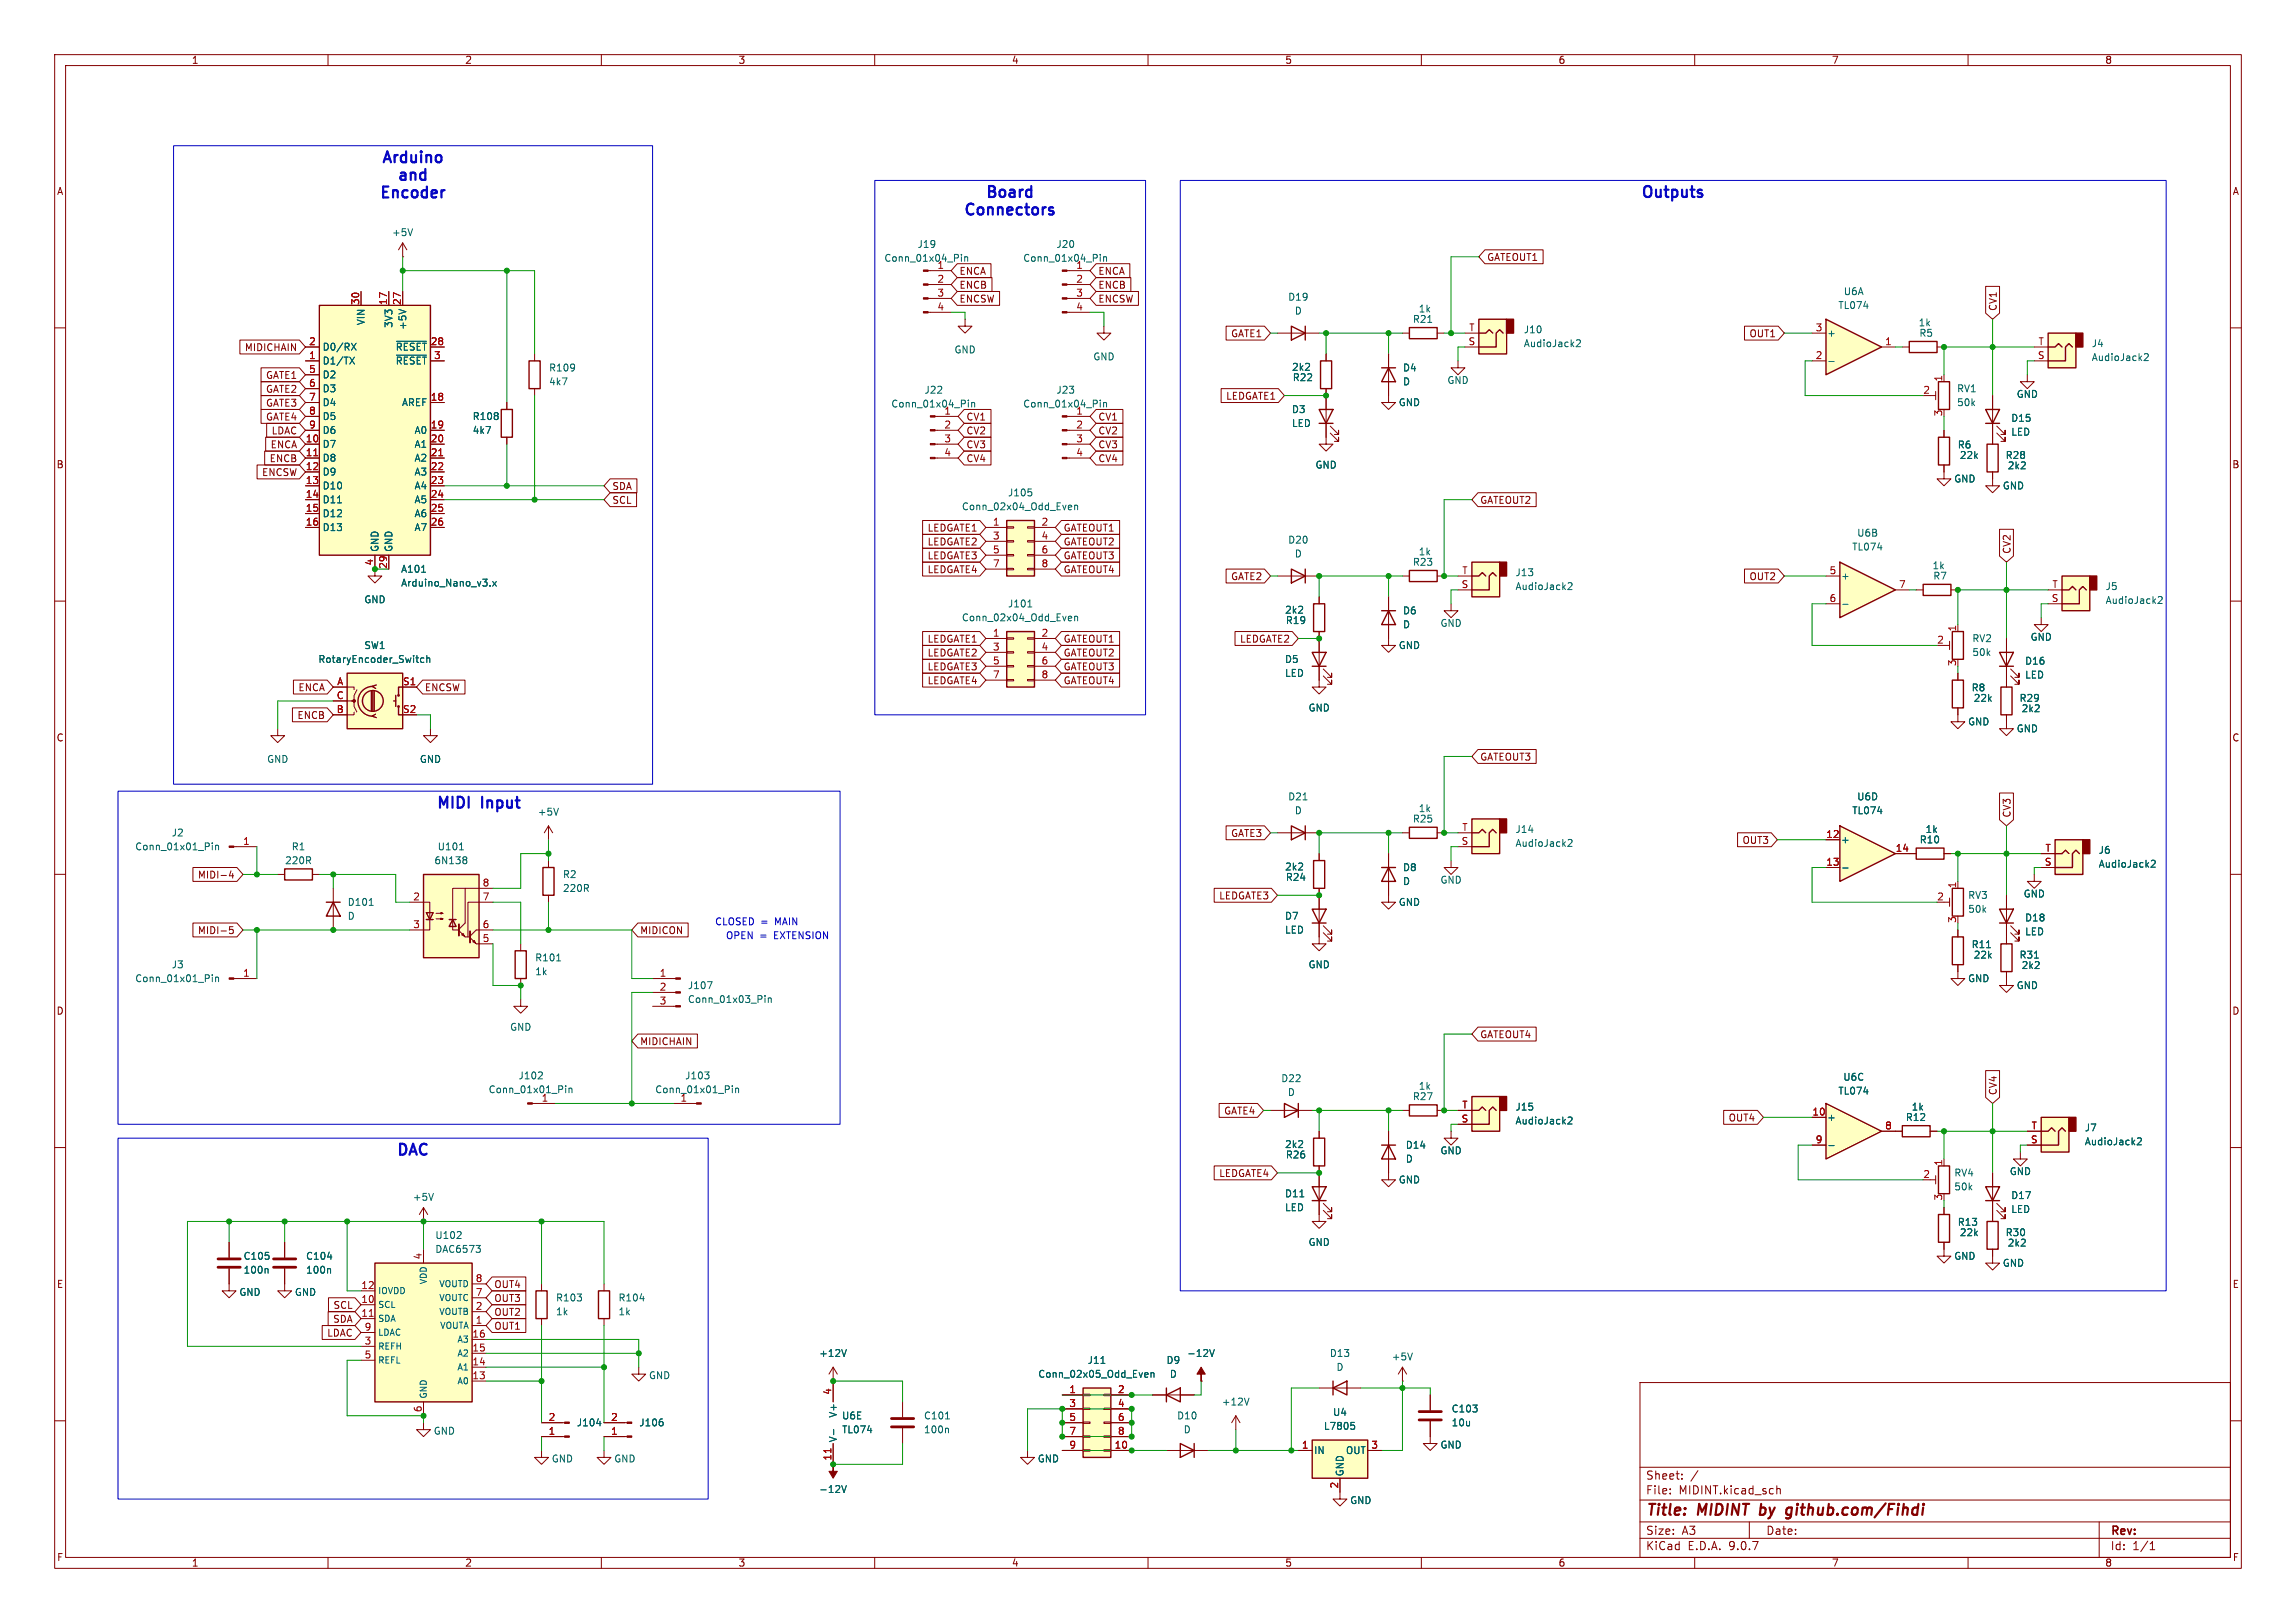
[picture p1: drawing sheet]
<svg xmlns="http://www.w3.org/2000/svg" width="420mm" height="297mm" viewBox="0 0 420 297" stroke-linecap="round" stroke-linejoin="round" font-family="sans-serif">
<defs><g id="words">
<g font-size="2.8" fill="#0000c2">
<text x="69.6" y="30.8">Arduino</text>
<text x="72.5" y="34">and</text>
<text x="69.2" y="37.3">Encoder</text>
<text x="176.1" y="40.4">Connectors</text>
<text x="180.1" y="37.2">Board</text>
<text x="300" y="37.2">Outputs</text>
<text x="79.6" y="148.9">MIDI</text>
<text x="88.1" y="148.9">Input</text>
<text x="72.3" y="212.4">DAC</text>
</g>
<g font-size="2.8" fill="#840000">
<text x="301" y="277.9">Title:</text>
<text x="310.6" y="277.9">MIDINT</text>
<text x="322.8" y="277.9">by</text>
<text x="328.4" y="277.9">github.com/Fihdi</text>
</g>
<g font-size="2.1" fill="#840000">
<text x="301" y="273.7">File:</text>
<text x="301" y="271">Sheet:</text>
<text x="307.1" y="273.7">MIDINT.kicad_sch</text>
<text x="301" y="281.1">Size:</text>
<text x="307.6" y="281.1">A3</text>
<text x="323" y="281.1">Date:</text>
<text x="386" y="281.3">Rev:</text>
<text x="301" y="283.9">KiCad</text>
<text x="308.7" y="283.9">E.D.A.</text>
<text x="316.3" y="283.9">9.0.7</text>
<text x="386" y="283.9">Id:</text>
<text x="390.1" y="283.9">1/1</text>
</g>
<g font-size="1.8" fill="#840000">
<text x="35" y="11.9">1</text>
<text x="85" y="11.9">2</text>
<text x="135" y="11.9">3</text>
<text x="185" y="11.9">4</text>
<text x="235" y="11.9">5</text>
<text x="285" y="11.9">6</text>
<text x="335" y="11.9">7</text>
<text x="385" y="11.9">8</text>
<text x="10.3" y="35.9">A</text>
<text x="408.3" y="35.9">A</text>
<text x="271.9" y="47.9">GATEOUT1</text>
<text x="175.4" y="53">ENCB</text>
<text x="175.4" y="50.5">ENCA</text>
<text x="200.8" y="53">ENCB</text>
<text x="200.8" y="50.5">ENCA</text>
<text x="175.4" y="55.6">ENCSW</text>
<text x="200.8" y="55.6">ENCSW</text>
<text x="365.4" y="57" transform="rotate(-90 365.4 57)">CV1</text>
<text x="44.7" y="64.5">MIDICHAIN</text>
<text x="225.1" y="61.9">GATE1</text>
<text x="319.9" y="61.9">OUT1</text>
<text x="48.6" y="69.5">GATE1</text>
<text x="48.6" y="72.1">GATE2</text>
<text x="48.6" y="74.6">GATE3</text>
<text x="48.6" y="77.2">GATE4</text>
<text x="176.7" y="77.2">CV1</text>
<text x="200.8" y="77.2">CV1</text>
<text x="224.2" y="73.3">LEDGATE1</text>
<text x="49.4" y="82.2">ENCA</text>
<text x="49.6" y="79.7">LDAC</text>
<text x="176.7" y="79.7">CV2</text>
<text x="176.7" y="82.2">CV3</text>
<text x="200.8" y="79.7">CV2</text>
<text x="200.8" y="82.2">CV3</text>
<text x="10.3" y="85.9">B</text>
<text x="47.8" y="87.3">ENCSW</text>
<text x="49.2" y="84.8">ENCB</text>
<text x="111.9" y="89.9">SDA</text>
<text x="176.7" y="84.8">CV4</text>
<text x="200.8" y="84.8">CV4</text>
<text x="408.2" y="85.9">B</text>
<text x="111.9" y="92.4">SCL</text>
<text x="270.7" y="92.4">GATEOUT2</text>
<text x="169.6" y="97.5">LEDGATE1</text>
<text x="169.6" y="100">LEDGATE2</text>
<text x="194.5" y="97.5">GATEOUT1</text>
<text x="194.5" y="100">GATEOUT2</text>
<text x="368" y="101.4" transform="rotate(-90 368 101.4)">CV2</text>
<text x="169.6" y="105.1">LEDGATE4</text>
<text x="169.6" y="102.6">LEDGATE3</text>
<text x="194.5" y="102.6">GATEOUT3</text>
<text x="194.5" y="105.1">GATEOUT4</text>
<text x="225.1" y="106.4">GATE2</text>
<text x="319.9" y="106.4">OUT2</text>
<text x="169.6" y="117.8">LEDGATE1</text>
<text x="194.5" y="117.8">GATEOUT1</text>
<text x="226.7" y="117.8">LEDGATE2</text>
<text x="169.6" y="125.4">LEDGATE4</text>
<text x="169.6" y="120.3">LEDGATE2</text>
<text x="169.6" y="122.9">LEDGATE3</text>
<text x="194.5" y="125.4">GATEOUT4</text>
<text x="194.5" y="122.9">GATEOUT3</text>
<text x="194.5" y="120.3">GATEOUT2</text>
<text x="54.3" y="131.8">ENCB</text>
<text x="54.5" y="126.7">ENCA</text>
<text x="77.6" y="126.7">ENCSW</text>
<text x="10.3" y="135.9">C</text>
<text x="408.2" y="135.9">C</text>
<text x="270.7" y="139.4">GATEOUT3</text>
<text x="368" y="149.7" transform="rotate(-90 368 149.7)">CV3</text>
<text x="225.1" y="153.4">GATE3</text>
<text x="318.6" y="154.6">OUT3</text>
<text x="36.1" y="161">MIDI-4</text>
<text x="222.9" y="164.8">LEDGATE3</text>
<text x="36.1" y="171.1">MIDI-5</text>
<text x="117" y="171.1">MIDICON</text>
<text x="10.3" y="185.9">D</text>
<text x="408.2" y="185.9">D</text>
<text x="117" y="191.5">MIDICHAIN</text>
<text x="270.7" y="190.2">GATEOUT4</text>
<text x="365.4" y="200.5" transform="rotate(-90 365.4 200.5)">CV4</text>
<text x="223.8" y="204.2">GATE4</text>
<text x="316.1" y="205.4">OUT4</text>
<text x="222.9" y="215.6">LEDGATE4</text>
<text x="10.3" y="235.9">E</text>
<text x="60.9" y="239.7">SCL</text>
<text x="90.3" y="235.9">OUT4</text>
<text x="90.3" y="238.4">OUT3</text>
<text x="408.3" y="235.9">E</text>
<text x="59.8" y="244.8">LDAC</text>
<text x="60.8" y="242.3">SDA</text>
<text x="90.3" y="243.5">OUT1</text>
<text x="90.3" y="241">OUT2</text>
<text x="10.3" y="285.9">F</text>
<text x="35" y="286.9">1</text>
<text x="85" y="286.9">2</text>
<text x="135" y="286.9">3</text>
<text x="185" y="286.9">4</text>
<text x="235" y="286.9">5</text>
<text x="285" y="286.9">6</text>
<text x="335" y="286.9">7</text>
<text x="385" y="286.9">8</text>
<text x="408.3" y="285.9">F</text>
</g>
<g font-size="1.8" fill="#006464">
<text x="71.6" y="43.4">+5V</text>
<text x="167.8" y="45.6">J19</text>
<text x="193.2" y="45.6">J20</text>
<text x="161.7" y="48.1">Conn_01x04_Pin</text>
<text x="171.4" y="49.3">1</text>
<text x="187.1" y="48.1">Conn_01x04_Pin</text>
<text x="196.8" y="49.3">1</text>
<text x="66.9" y="59.6" transform="rotate(-90 66.9 59.6)">VIN</text>
<text x="235.5" y="55.2">D19</text>
<text x="236.8" y="57.8">D</text>
<text x="258.4" y="59.3">R21</text>
<text x="259.4" y="57.4">1k</text>
<text x="336.2" y="56.7">TL074</text>
<text x="337.2" y="54.2">U6A</text>
<text x="350.9" y="59.9">1k</text>
<text x="58.9" y="64.4">D0/RX</text>
<text x="72" y="60.1" transform="rotate(-90 72 60.1)">3V3</text>
<text x="72.3" y="64.4">~{RESET}</text>
<text x="74.5" y="60.5" transform="rotate(-90 74.5 60.5)">+5V</text>
<text x="174.5" y="64.9">GND</text>
<text x="278.6" y="61.2">J10</text>
<text x="278.6" y="63.7">AudioJack2</text>
<text x="334.1" y="61.8">+</text>
<text x="351" y="61.8">R5</text>
<text x="382.5" y="63.7">J4</text>
<text x="58.9" y="66.9">D1/TX</text>
<text x="58.9" y="69.4">D2</text>
<text x="58.9" y="72">D3</text>
<text x="72.3" y="66.9">~{RESET}</text>
<text x="100.3" y="68.2">R109</text>
<text x="100.3" y="70.7">4k7</text>
<text x="199.9" y="66.1">GND</text>
<text x="236.2" y="68">2k2</text>
<text x="236.4" y="70">R22</text>
<text x="256.5" y="68.2">D4</text>
<text x="256.5" y="70.7">D</text>
<text x="264.7" y="70.5">GND</text>
<text x="357.9" y="72">RV1</text>
<text x="382.5" y="66.3">AudioJack2</text>
<text x="58.9" y="74.5">D4</text>
<text x="58.9" y="77.1">D5</text>
<text x="73.4" y="74.5">AREF</text>
<text x="86.4" y="77.1">R108</text>
<text x="162.9" y="74.8">Conn_01x04_Pin</text>
<text x="169" y="72.2">J22</text>
<text x="172.6" y="75.9">1</text>
<text x="187.1" y="74.8">Conn_01x04_Pin</text>
<text x="193.2" y="72.2">J23</text>
<text x="196.8" y="75.9">1</text>
<text x="236.2" y="75.8">D3</text>
<text x="255.8" y="74.5">GND</text>
<text x="357.9" y="74.5">50k</text>
<text x="367.8" y="77.4">D15</text>
<text x="368.8" y="73">GND</text>
<text x="58.9" y="79.6">D6</text>
<text x="58.9" y="82.1">D7</text>
<text x="75.7" y="79.6">A0</text>
<text x="75.7" y="82.1">A1</text>
<text x="86.4" y="79.6">4k7</text>
<text x="236.2" y="78.3">LED</text>
<text x="358" y="82.3">R6</text>
<text x="367.8" y="79.9">LED</text>
<text x="58.9" y="84.7">D8</text>
<text x="58.9" y="87.2">D9</text>
<text x="58.9" y="89.8">D10</text>
<text x="75.7" y="84.7">A2</text>
<text x="75.7" y="87.2">A3</text>
<text x="75.7" y="89.8">A4</text>
<text x="240.5" y="86">GND</text>
<text x="357.4" y="88.5">GND</text>
<text x="358.4" y="84.2">22k</text>
<text x="366.3" y="89.8">GND</text>
<text x="366.8" y="84.2">R28</text>
<text x="367.2" y="86.1">2k2</text>
<text x="58.9" y="92.3">D11</text>
<text x="58.9" y="94.8">D12</text>
<text x="75.7" y="92.3">A5</text>
<text x="75.7" y="94.8">A6</text>
<text x="175.9" y="93.6">Conn_02x04_Odd_Even</text>
<text x="184.3" y="91">J105</text>
<text x="58.9" y="97.4">D13</text>
<text x="69.4" y="101.1" transform="rotate(-90 69.4 101.1)">GND</text>
<text x="72" y="101.1" transform="rotate(-90 72 101.1)">GND</text>
<text x="75.7" y="97.4">A7</text>
<text x="235.5" y="99.7">D20</text>
<text x="259.4" y="101.8">1k</text>
<text x="338.7" y="100.9">TL074</text>
<text x="339.6" y="98.4">U6B</text>
<text x="73.3" y="105">A101</text>
<text x="73.3" y="107.5">Arduino_Nano_v3.x</text>
<text x="236.8" y="102.2">D</text>
<text x="258.4" y="103.7">R23</text>
<text x="277.1" y="105.6">J13</text>
<text x="336.7" y="106.3">+</text>
<text x="353.4" y="104.4">1k</text>
<text x="353.5" y="106.3">R7</text>
<text x="66.5" y="110.6">GND</text>
<text x="175.9" y="113.9">Conn_02x04_Odd_Even</text>
<text x="184.3" y="111.4">J101</text>
<text x="235" y="112.5">2k2</text>
<text x="256.5" y="112.6">D6</text>
<text x="277.1" y="108.2">AudioJack2</text>
<text x="385.1" y="108.2">J5</text>
<text x="385.1" y="110.7">AudioJack2</text>
<text x="66.5" y="119">SW1</text>
<text x="235.1" y="114.4">R19</text>
<text x="255.8" y="119">GND</text>
<text x="256.5" y="115.2">D</text>
<text x="263.4" y="114.9">GND</text>
<text x="360.7" y="117.7">RV2</text>
<text x="371.3" y="117.4">GND</text>
<text x="58.1" y="121.5">RotaryEncoder_Switch</text>
<text x="235" y="121.5">D5</text>
<text x="235" y="124.1">LED</text>
<text x="360.7" y="120.2">50k</text>
<text x="370.3" y="124.4">LED</text>
<text x="370.3" y="121.8">D16</text>
<text x="239.3" y="130.4">GND</text>
<text x="360.6" y="126.7">R8</text>
<text x="360.9" y="128.6">22k</text>
<text x="369.3" y="128.6">R29</text>
<text x="369.7" y="130.5">2k2</text>
<text x="359.9" y="132.9">GND</text>
<text x="368.8" y="134.2">GND</text>
<text x="48.8" y="139.8">GND</text>
<text x="76.7" y="139.8">GND</text>
<text x="98.3" y="149.5">+5V</text>
<text x="235.5" y="146.7">D21</text>
<text x="236.8" y="149.2">D</text>
<text x="259.4" y="148.8">1k</text>
<text x="338.7" y="149.2">TL074</text>
<text x="339.6" y="146.7">U6D</text>
<text x="24.6" y="155.8">Conn_01x01_Pin</text>
<text x="31.3" y="153.3">J2</text>
<text x="53.3" y="155.8">R1</text>
<text x="80" y="155.8">U101</text>
<text x="258.4" y="150.7">R25</text>
<text x="277.1" y="152.6">J14</text>
<text x="277.1" y="155.2">AudioJack2</text>
<text x="336.7" y="154.5">+</text>
<text x="351.1" y="154.5">R10</text>
<text x="352.1" y="152.6">1k</text>
<text x="52.1" y="158.3">220R</text>
<text x="79.4" y="158.3">6N138</text>
<text x="102.9" y="160.9">R2</text>
<text x="235" y="159.5">2k2</text>
<text x="235.1" y="161.4">R24</text>
<text x="256.5" y="159.6">D8</text>
<text x="263.4" y="161.9">GND</text>
<text x="383.8" y="156.4">J6</text>
<text x="383.8" y="159">AudioJack2</text>
<text x="63.5" y="166">D101</text>
<text x="102.9" y="163.4">220R</text>
<text x="255.8" y="166">GND</text>
<text x="256.5" y="162.2">D</text>
<text x="359.9" y="164.7">RV3</text>
<text x="359.9" y="167.2">50k</text>
<text x="370.1" y="164.4">GND</text>
<text x="63.5" y="168.5">D</text>
<text x="235" y="168.5">D7</text>
<text x="235" y="171">LED</text>
<text x="360.6" y="173.7">R11</text>
<text x="370.3" y="171.4">LED</text>
<text x="370.3" y="168.8">D18</text>
<text x="24.6" y="179.9">Conn_01x01_Pin</text>
<text x="31.3" y="177.4">J3</text>
<text x="97.8" y="176.1">R101</text>
<text x="97.8" y="178.7">1k</text>
<text x="239.3" y="177.4">GND</text>
<text x="359.9" y="179.9">GND</text>
<text x="360.9" y="175.6">22k</text>
<text x="369.3" y="175.6">R31</text>
<text x="369.7" y="177.5">2k2</text>
<text x="125.7" y="181.2">J107</text>
<text x="125.7" y="183.7">Conn_01x03_Pin</text>
<text x="368.8" y="181.2">GND</text>
<text x="93.2" y="188.8">GND</text>
<text x="94.8" y="197.7">J102</text>
<text x="125.2" y="197.7">J103</text>
<text x="337.1" y="198">U6C</text>
<text x="89.3" y="200.3">Conn_01x01_Pin</text>
<text x="99" y="201.7">1</text>
<text x="119.8" y="200.3">Conn_01x01_Pin</text>
<text x="124.4" y="201.7">1</text>
<text x="234.3" y="198.2">D22</text>
<text x="235.5" y="200.8">D</text>
<text x="258.4" y="201.5">R27</text>
<text x="259.4" y="199.6">1k</text>
<text x="277.1" y="203.4">J15</text>
<text x="336.2" y="200.5">TL074</text>
<text x="349.6" y="203.4">1k</text>
<text x="277.1" y="206">AudioJack2</text>
<text x="334.1" y="205.3">+</text>
<text x="348.5" y="205.3">R12</text>
<text x="381.3" y="207.2">J7</text>
<text x="381.3" y="209.8">AudioJack2</text>
<text x="235" y="210.3">2k2</text>
<text x="235.1" y="212.2">R26</text>
<text x="257.1" y="210.4">D14</text>
<text x="257.1" y="213">D</text>
<text x="263.4" y="211.4">GND</text>
<text x="357.4" y="215.5">RV4</text>
<text x="367.5" y="215.2">GND</text>
<text x="75.4" y="219.9">+5V</text>
<text x="235" y="221.8">LED</text>
<text x="235" y="219.3">D11</text>
<text x="255.8" y="216.8">GND</text>
<text x="357.4" y="218">50k</text>
<text x="367.8" y="219.6">D17</text>
<text x="79.5" y="226.9">U102</text>
<text x="358" y="224.5">R13</text>
<text x="358.4" y="226.4">22k</text>
<text x="366.8" y="226.4">R30</text>
<text x="367.8" y="222.2">LED</text>
<text x="44.5" y="230.7">C105</text>
<text x="44.5" y="233.3">100n</text>
<text x="55.9" y="230.7">C104</text>
<text x="55.9" y="233.3">100n</text>
<text x="79.5" y="229.5">DAC6573</text>
<text x="239.3" y="228.2">GND</text>
<text x="357.4" y="230.7">GND</text>
<text x="366.3" y="232">GND</text>
<text x="367.2" y="228.3">2k2</text>
<text x="43.7" y="237.3">GND</text>
<text x="53.8" y="237.3">GND</text>
<text x="101.6" y="238.4">R103</text>
<text x="113" y="238.4">R104</text>
<text x="101.6" y="240.9">1k</text>
<text x="113" y="240.9">1k</text>
<text x="149.8" y="248.5">+12V</text>
<text x="198.9" y="249.8">J11</text>
<text x="213.3" y="249.8">D9</text>
<text x="217.1" y="248.5">-12V</text>
<text x="243.2" y="248.5">D13</text>
<text x="244.4" y="251.1">D</text>
<text x="254.5" y="249.1">+5V</text>
<text x="118.6" y="252.6">GND</text>
<text x="189.8" y="252.3">Conn_02x05_Odd_Even</text>
<text x="213.9" y="252.3">D</text>
<text x="223.4" y="257.4">+12V</text>
<text x="79.2" y="262.7">GND</text>
<text x="105.4" y="261.2">J104</text>
<text x="116.8" y="261.2">J106</text>
<text x="153.3" y="259.5" transform="rotate(-90 153.3 259.5)">V+</text>
<text x="153.9" y="259.9">U6E</text>
<text x="153.9" y="262.5">TL074</text>
<text x="168.9" y="259.9">C101</text>
<text x="168.9" y="262.5">100n</text>
<text x="215.2" y="259.9">D10</text>
<text x="216.4" y="262.5">D</text>
<text x="242.1" y="261.8">L7805</text>
<text x="243.7" y="259.3">U4</text>
<text x="265.4" y="258.7">C103</text>
<text x="265.4" y="261.2">10u</text>
<text x="100.8" y="267.8">GND</text>
<text x="112.3" y="267.8">GND</text>
<text x="153.3" y="264" transform="rotate(-90 153.3 264)">V-</text>
<text x="189.7" y="267.8">GND</text>
<text x="240.3" y="266.3">IN</text>
<text x="246.1" y="266.3">OUT</text>
<text x="263.4" y="265.3">GND</text>
<text x="149.8" y="273.4">-12V</text>
<text x="246" y="270.3" transform="rotate(-90 246 270.3)">GND</text>
<text x="246.9" y="275.4">GND</text>
</g>
<g font-size="1.8" fill="#a90000">
<text x="171.4" y="51.8">2</text>
<text x="196.8" y="51.8">2</text>
<text x="65.8" y="55.9" transform="rotate(-90 65.8 55.9)">30</text>
<text x="70.9" y="55.9" transform="rotate(-90 70.9 55.9)">17</text>
<text x="73.4" y="55.9" transform="rotate(-90 73.4 55.9)">27</text>
<text x="171.4" y="54.4">3</text>
<text x="171.4" y="56.9">4</text>
<text x="196.8" y="54.4">3</text>
<text x="196.8" y="56.9">4</text>
<text x="56.4" y="63.2">2</text>
<text x="56.4" y="65.8">1</text>
<text x="78.7" y="63.2">28</text>
<text x="79.3" y="65.8">3</text>
<text x="268.5" y="63.2">S</text>
<text x="268.7" y="60.7">T</text>
<text x="332" y="60.7">3</text>
<text x="332" y="65.8">2</text>
<text x="344.7" y="63.2">1</text>
<text x="372.7" y="65.8">S</text>
<text x="372.8" y="63.2">T</text>
<text x="56.4" y="68.3">5</text>
<text x="56.4" y="70.9">6</text>
<text x="355.3" y="69.9" transform="rotate(-90 355.3 69.9)">1</text>
<text x="56.4" y="73.4">7</text>
<text x="56.4" y="75.9">8</text>
<text x="78.7" y="73.4">18</text>
<text x="351.7" y="72.1">2</text>
<text x="355.3" y="76.3" transform="rotate(-90 355.3 76.3)">3</text>
<text x="55.8" y="81">10</text>
<text x="55.8" y="83.6">11</text>
<text x="56.4" y="78.5">9</text>
<text x="78.7" y="78.5">19</text>
<text x="78.7" y="81">20</text>
<text x="78.7" y="83.6">21</text>
<text x="172.6" y="78.5">2</text>
<text x="172.6" y="81">3</text>
<text x="172.6" y="83.6">4</text>
<text x="196.8" y="78.5">2</text>
<text x="196.8" y="81">3</text>
<text x="196.8" y="83.6">4</text>
<text x="55.8" y="86.1">12</text>
<text x="55.8" y="88.6">13</text>
<text x="78.7" y="86.1">22</text>
<text x="78.7" y="88.6">23</text>
<text x="55.8" y="91.2">14</text>
<text x="55.8" y="93.7">15</text>
<text x="78.7" y="91.2">24</text>
<text x="78.7" y="93.7">25</text>
<text x="55.8" y="96.3">16</text>
<text x="78.7" y="96.3">26</text>
<text x="181.5" y="96.3">1</text>
<text x="181.5" y="98.8">3</text>
<text x="181.5" y="101.3">5</text>
<text x="190.4" y="96.3">2</text>
<text x="190.4" y="98.8">4</text>
<text x="190.4" y="101.3">6</text>
<text x="68.3" y="103.6" transform="rotate(-90 68.3 103.6)">4</text>
<text x="70.9" y="104.2" transform="rotate(-90 70.9 104.2)">29</text>
<text x="181.5" y="103.9">7</text>
<text x="190.4" y="103.9">8</text>
<text x="267.3" y="107.7">S</text>
<text x="267.4" y="105.2">T</text>
<text x="334.6" y="105.2">5</text>
<text x="347.3" y="107.7">7</text>
<text x="375.3" y="107.7">T</text>
<text x="334.6" y="110.2">6</text>
<text x="375.2" y="110.2">S</text>
<text x="181.5" y="116.6">1</text>
<text x="181.5" y="119.1">3</text>
<text x="190.4" y="116.6">2</text>
<text x="190.4" y="119.1">4</text>
<text x="354.3" y="117.9">2</text>
<text x="357.9" y="115.6" transform="rotate(-90 357.9 115.6)">1</text>
<text x="61.6" y="125.5">A</text>
<text x="73.6" y="125.5">S1</text>
<text x="181.5" y="121.7">5</text>
<text x="181.5" y="124.2">7</text>
<text x="190.4" y="121.7">6</text>
<text x="190.4" y="124.2">8</text>
<text x="357.9" y="122" transform="rotate(-90 357.9 122)">3</text>
<text x="61.5" y="128">C</text>
<text x="61.5" y="130.6">B</text>
<text x="73.6" y="130.6">S2</text>
<text x="44.4" y="154.7">1</text>
<text x="267.3" y="154.7">S</text>
<text x="267.4" y="152.1">T</text>
<text x="334" y="153.4">12</text>
<text x="346.7" y="156">14</text>
<text x="374.1" y="156">T</text>
<text x="334" y="158.5">13</text>
<text x="373.9" y="158.5">S</text>
<text x="75.5" y="164.8">2</text>
<text x="88.2" y="162.3">8</text>
<text x="88.2" y="164.8">7</text>
<text x="354.3" y="164.8">2</text>
<text x="357.9" y="162.6" transform="rotate(-90 357.9 162.6)">1</text>
<text x="75.5" y="169.9">3</text>
<text x="88.2" y="169.9">6</text>
<text x="88.2" y="172.5">5</text>
<text x="357.9" y="169" transform="rotate(-90 357.9 169)">3</text>
<text x="44.4" y="178.8">1</text>
<text x="120.6" y="178.8">1</text>
<text x="120.6" y="181.4">2</text>
<text x="120.6" y="183.9">3</text>
<text x="267.4" y="202.9">T</text>
<text x="267.3" y="205.5">S</text>
<text x="331.4" y="204.2">10</text>
<text x="332" y="209.3">9</text>
<text x="344.7" y="206.8">8</text>
<text x="371.4" y="209.3">S</text>
<text x="371.5" y="206.8">T</text>
<text x="351.7" y="215.6">2</text>
<text x="355.3" y="213.4" transform="rotate(-90 355.3 213.4)">1</text>
<text x="355.3" y="219.8" transform="rotate(-90 355.3 219.8)">3</text>
<text x="77.2" y="230.6" transform="rotate(-90 77.2 230.6)">4</text>
<text x="66" y="236">12</text>
<text x="66" y="238.5">10</text>
<text x="86.9" y="234.7">8</text>
<text x="86.9" y="237.2">7</text>
<text x="86.9" y="239.8">2</text>
<text x="66" y="241">11</text>
<text x="66.6" y="243.6">9</text>
<text x="86.3" y="244.9">16</text>
<text x="86.9" y="242.3">1</text>
<text x="66.6" y="246.1">3</text>
<text x="66.6" y="248.7">5</text>
<text x="86.3" y="247.4">15</text>
<text x="86.3" y="249.9">14</text>
<text x="86.3" y="252.5">13</text>
<text x="152.1" y="255.3" transform="rotate(-90 152.1 255.3)">4</text>
<text x="195.5" y="255">1</text>
<text x="195.5" y="257.6">3</text>
<text x="204.4" y="255">2</text>
<text x="204.4" y="257.6">4</text>
<text x="77.2" y="258.5" transform="rotate(-90 77.2 258.5)">6</text>
<text x="100.3" y="262.6">1</text>
<text x="100.3" y="260.1">2</text>
<text x="111.7" y="262.6">1</text>
<text x="111.7" y="260.1">2</text>
<text x="195.5" y="260.1">5</text>
<text x="195.5" y="262.6">7</text>
<text x="204.4" y="260.1">6</text>
<text x="204.4" y="262.6">8</text>
<text x="152.1" y="267.4" transform="rotate(-90 152.1 267.4)">11</text>
<text x="195.5" y="265.2">9</text>
<text x="203.8" y="265.2">10</text>
<text x="238.1" y="265.2">1</text>
<text x="250.8" y="265.2">3</text>
<text x="244.9" y="272.5" transform="rotate(-90 244.9 272.5)">2</text>
</g>
<g font-size="1.8" fill="#0000c2">
<text x="130.7" y="169.5">CLOSED =</text>
<text x="132.7" y="172.1">OPEN =</text>
<text x="141.7" y="172.1">EXTENSION</text>
<text x="141.9" y="169.5">MAIN</text>
</g>
<g font-size="1.6" fill="#006464">
<text x="69.1" y="237">IOVDD</text>
<text x="69.1" y="239.6">SCL</text>
<text x="78.3" y="235.1" transform="rotate(-90 78.3 235.1)">VDD</text>
<text x="80.2" y="235.8">VOUTD</text>
<text x="80.2" y="238.3">VOUTC</text>
<text x="69.1" y="242.1">SDA</text>
<text x="69.1" y="244.6">LDAC</text>
<text x="80.2" y="240.8">VOUTB</text>
<text x="80.4" y="243.4">VOUTA</text>
<text x="83.6" y="245.9">A3</text>
<text x="69.1" y="247.2">REFH</text>
<text x="69.1" y="249.7">REFL</text>
<text x="83.6" y="248.5">A2</text>
<text x="83.6" y="251">A1</text>
<text x="78.3" y="256" transform="rotate(-90 78.3 256)">GND</text>
<text x="83.6" y="253.5">A0</text>
</g>
</g></defs>
<g fill="none" stroke="#840000" stroke-width=".18">
<path d="M10 10h400v277h-400zM12 12h396v273h-396zM60 10v2M110 10v2M160 10v2M210 10v2M260 10v2M310 10v2M360 10v2M10 60h2M408 60h2M10 110h2"/>
<path d="M408 110h2M10 160h2M408 160h2M355.6 165.1h1M356.6 164.3v1.6M358.1 176.5v2.6h-1.2l1.2 1.2 1.3-1.2h-1.3M358.1 161.3v1.3M358.1 170.2v1.3M10 210h2M408 210h2M41.9 234.9v1.3h1.3l-1.3 1.3-1.3-1.3h1.3M52.1 227.3v2.8"/>
<path d="M52.1 232.2v2.7M165.1 256.5v2.8M300 253h108v32h-108zM10 260h2M77.5 260.3v1.3h1.2l-1.2 1.3-1.3-1.3h1.3M165.1 261.4v2.8M300 278.5h108M300 274.5h108M300 268.5h108M305.5 273.2v.2M305.5 272.5v.1M307.7 270.5v.2"/>
<path d="M307.7 269.8v.1M310.6 269.1l-1.3 1.9M320 278.5v3M325 271.9v1.5M325 272.5l.2-.1 .4 .1 .1 .9M384 278.5v6.5M408 260h2M60 285v2M110 285v2M160 285v2M210 285v2M260 285v2"/>
<path d="M300 281.5h108M310 285v2M360 285v2M393.3 283.6h.9M393.3 282.5l.4-.4v1.5"/>
</g>
<path d="M321.9 277.1l.2 .1M322.2 275.2l-.3 2M327.2 275.9h.4M327.6 277.5l-.4 .4M327.6 277.1l-.6 .1" fill="none" stroke="#840000" stroke-width=".4"/>
<path d="M50 230.4h4.1M50 231.9h4.1M163.1 259.6h4M163.1 261.1h4" fill="none" stroke="#840000" stroke-width=".51"/>
<path d="M363.4 173.4h.7M59.9 230h.8M60.3 232.1l.2 .2v.7M173 259.7h.7M173.3 261.4l.2 .1v.7" fill="none" stroke="#006464" stroke-width=".18"/>
<path d="M357.1 162.6h2.1v5h-2.1zM357.1 171.5h2.1v5h-2.1z" fill="none" stroke="#840000" stroke-width=".25"/>
<path d="M68.6 231.1h17.8v25.4h-17.8z" fill="#ffffc2"/>
<path d="M363.2 74.9h2.6l-1.3 2.6zM363.2 77.5h2.6M257.8 151.4h5.1v2h-5.1zM68.6 231.1h17.8v25.4h-17.8zM98 236.2h2.1v5.1h-2.1zM109.5 236.2h2v5.1h-2z" fill="none" stroke="#840000" stroke-width=".25"/>
<g fill="none" stroke="#840000" stroke-width=".18">
<path d="M364.5 72.4v7.6M365.3 79.2l1.5 1.6v-.8v.8h-.8M365.3 78l1.5 1.5v-.8v.8h-.8M370.8 68.6v1.3h-1.2l1.2 1.2 1.3-1.2h-1.3M42.8 154.9h4.2M256.5 152.4h1.3M262.9 152.4h1.3M265.4 157.5v1.3h-1.2l1.2 1.2 1.3-1.2h-1.3M42.8 179.1h4.2M119.4 179.1h4.2M119.4 181.6h4.2M119.4 184.2h4.2"/>
<path d="M123.2 201.9h4.2M66 236.2h2.6M66 238.8h2.6M77.5 223.5h.1M77.5 221v2.5M77.5 228.6v2.5M77.5 221l-.8 1.2M77.5 221l.7 1.2M86.4 234.9h2.5M86.4 237.5h2.5M99.1 234.9v1.3M110.5 234.9v1.3"/>
<path d="M364.5 229.9v1.2h-1.3l1.3 1.3 1.3-1.3h-1.3M66 241.3h2.6M66 243.8h2.6M66 246.4h2.6M66 248.9h2.6M77.5 256.5v2.6M86.4 240h2.5M86.4 242.6h2.5M86.4 245.1h2.5M86.4 247.6h2.5M86.4 250.2h2.5M86.4 252.7h2.5"/>
<path d="M99.1 241.3v1.3M110.5 241.3v1.3"/>
</g>
<path d="M67.6 240.9h.7" fill="none" stroke="#a90000" stroke-width=".18"/>
<g fill="none" stroke="#006464" stroke-width=".18">
<path d="M38.8 154.2v.2M38.8 154.7v.8M39.4 154.7v.8M39.4 154.8l.2-.1h.3l.1 .8M38.8 178.4v.1M38.8 178.8v.8M39.4 178.8v.8M39.4 178.9l.2-.1 .3 .1 .1 .7M129.4 179.6h.9l-.6 1.3M128.9 196.2h.8l-.4 .4M129.6 196.7l.1 .2-.1 .5M134 198.7v.1"/>
<path d="M134 199.1v.9M134.6 199.1v.9M134.6 199.2l.1-.1 .3 .1 .1 .8M139.9 182.2v.1M139.9 182.6v.9M140.5 182.6v.9M140.5 182.7l.2-.1 .3 .1 .1 .8M79.3 218.4l-.4 1.3M83.6 226.6h.8M84.3 225.5v.4M87.1 227.9h.8l-.5 .5M87.7 228.5l.2 .1-.2 .5"/>
<path d="M117.1 237.6h.8"/>
</g>
<g fill="#840000" stroke="#840000" stroke-width=".18">
<path d="M41.9 154.8h.9v.3h-.9z"/>
<path d="M41.9 178.9h.9v.3h-.9z"/>
<path d="M123.6 178.9h.9v.3h-.9z"/>
<path d="M123.6 181.5h.9v.2h-.9z"/>
<path d="M123.6 184h.9v.3h-.9z"/>
<path d="M127.4 201.8h.9v.3h-.9z"/>
</g>
<path d="M269.2 200.7h5.1v6.3h-5.1z" fill="#ffffc2"/>
<path d="M274.3 200.7h1.3v2.5h-1.3z" fill="#840000" stroke="#840000" stroke-width=".25"/>
<path d="M269.2 200.7h5.1v6.3h-5.1zM269.2 203.2h1.3l.6-.6 .7 .6M273.7 203.2l-.7-.6-.6 .6v2.5h-3.2" fill="none" stroke="#840000" stroke-width=".25"/>
<path d="M265.4 207v1.3h-1.2l1.2 1.3 1.3-1.3h-1.3M266.7 205.7h2.5M266.7 203.2h2.5" fill="none" stroke="#840000" stroke-width=".18"/>
<path d="M286.8 204.5l.5-.1 .3 .4-.8 .9h.8" fill="none" stroke="#006464" stroke-width=".18"/>
<path d="M269.2 102.9h5.1v6.3h-5.1z" fill="#ffffc2"/>
<path d="M274.3 102.9h1.3v2.5h-1.3z" fill="#840000" stroke="#840000" stroke-width=".25"/>
<path d="M269.2 102.9h5.1v6.3h-5.1zM269.2 105.4h1.3l.6-.6 .7 .6M273.7 105.4l-.7-.6-.6 .6v2.6h-3.2" fill="none" stroke="#840000" stroke-width=".25"/>
<path d="M266.7 108h2.5M266.7 105.4h2.5" fill="none" stroke="#840000" stroke-width=".18"/>
<path d="M286.8 106.7l.5-.1 .3 .4-.8 .9h.8" fill="none" stroke="#006464" stroke-width=".18"/>
<path d="M270.5 58.4h5.1v6.4h-5.1z" fill="#ffffc2"/>
<path d="M275.6 58.4h1.3v2.6h-1.3z" fill="#840000" stroke="#840000" stroke-width=".25"/>
<path d="M270.5 58.4h5.1v6.4h-5.1zM270.5 61h1.3l.6-.7 .6 .7M275 61l-.7-.7-.6 .7v2.5h-3.2" fill="none" stroke="#840000" stroke-width=".25"/>
<path d="M268 63.5h2.5M268 61h2.5M100.3 151.1l-.7 1.3M100.3 151.1l.8 1.3M100.3 151.1v2.6" fill="none" stroke="#840000" stroke-width=".18"/>
<path d="M288.4 62.3l.4-.1 .3 .3-.8 .9h.8M102.1 147.9l-.4 1.3" fill="none" stroke="#006464" stroke-width=".18"/>
<path d="M77.5 160h10.1v15.3h-10.1z" fill="#ffffc2"/>
<path d="M349.2 62.5h5.1v2h-5.1zM52.1 159h5v2h-5zM59.7 165.1h2.5M61 165.1l1.2 2.5h-2.5zM77.5 160h10.1v15.3h-10.1zM78 167h1.2l-.6 1.3zM78 168.3h1.2M82.2 168.3h1.2M82.8 168.3l.6 1.2h-1.2zM94.2 174h2.1v5.1h-2.1z" fill="none" stroke="#840000" stroke-width=".25"/>
<g fill="none" stroke="#840000" stroke-width=".18">
<path d="M348 63.5h1.2M354.3 63.5h1.3M50.8 160h1.3M57.1 160h1.3M61 162.6v7.6M74.9 165.1h3.7v5.1h-3.7M79.8 167.1h1.2l-.4 .2v-.3l.4 .1M79.8 168.1h1.2l-.4 .2v-.3l.4 .1M83.9 170.3l1.2 1.2h.6M84.7 170.8l.3 .5-.5-.2zM85.1 162.6h-2.3v7.6h1M86 171.6l1.1 1.1h3.1"/>
<path d="M86.5 172.3l.2-.2 .3 .5zM90.2 162.6h-5.1v6.3l-1.2 1.2M90.2 165.1h-4.6v6.4M90.2 170.2h-3.1l-1.1 1.1M95.2 172.7v1.3M95.2 179.1v1.2M97.4 201.9h4.2"/>
</g>
<path d="M83.9 169.2v2M86 170.4v2.1" fill="none" stroke="#840000" stroke-width=".36"/>
<path d="M84.1 155.5h.7M84.9 156.8h.3l.2 .2-.2 .3M84.9 157.3h.3M85.2 157.3l.2 .3v.2l-.1 .2-.4 .1M67.5 165.7h.8M101.8 175.8h.8M99.1 196.2l.1 .2v.3l-.8 .7h.8M103.5 198.7v.1M103.5 199.1v.9M104.1 199.1v.9M104.1 199.2l.2-.1 .3 .1v.8" fill="none" stroke="#006464" stroke-width=".18"/>
<path d="M96.5 201.8h.9v.3h-.9z" fill="#840000" stroke="#840000" stroke-width=".18"/>
<path d="M334 58.4l10.2 5.1-10.2 5.1z" fill="#ffffc2"/>
<path d="M334 58.4l10.2 5.1-10.2 5.1zM354.6 80h2v5.1h-2zM351.8 106.9h5.1v2.1h-5.1z" fill="none" stroke="#840000" stroke-width=".25"/>
<path d="M331.5 61h2.5M331.5 66h2.5M344.2 63.5h2.5M355.6 78.7v1.3M355.6 85.1v2.5h-1.3l1.3 1.3 1.3-1.3h-1.3M350.5 108h1.3M356.9 108h1.2M95.2 182.9v1.3h1.3l-1.3 1.2-1.2-1.2h1.2" fill="none" stroke="#840000" stroke-width=".18"/>
<path d="M334.5 66.1h1" fill="none" stroke="#006464" stroke-width=".18"/>
<path d="M336.5 102.9l10.2 5.1-10.2 5z" fill="#ffffc2"/>
<path d="M363.5 81.3h2v5.1h-2zM336.5 102.9l10.2 5.1-10.2 5z" fill="none" stroke="#840000" stroke-width=".25"/>
<path d="M364.5 86.4v2.5h-1.3l1.3 1.3 1.3-1.3h-1.3M364.5 80v1.3M334 105.4h2.5M334 110.5h2.5M346.7 108h2.5" fill="none" stroke="#840000" stroke-width=".18"/>
<path d="M337.1 110.6h.9" fill="none" stroke="#006464" stroke-width=".18"/>
<path d="M184.1 95.3h5.1v10.1h-5.1z" fill="#ffffc2"/>
<g fill="none" stroke="#840000" stroke-width=".25">
<path d="M184.1 95.3h5.1v10.1h-5.1zM99.3 158.8h2v5h-2zM240.3 157.5h2v5.1h-2zM252.7 158.8h2.6M254 158.8l1.3 2.5h-2.6zM234.9 201.9l2.6 1.3-2.6 1.3zM237.5 201.9v2.6M240 217.2h2.6l-1.3 2.5zM240 219.7h2.6M240.3 208.3h2v5.1h-2zM252.7 209.6h2.6M254 209.6l1.3 2.5h-2.6z"/>
<path d="M257.8 202.2h5.1v2h-5.1z"/>
</g>
<g fill="none" stroke="#840000" stroke-width=".18">
<path d="M180.3 96.5h3.8M180.3 99.1h3.8M184.1 96.4h1.3v.2h-1.3zM184.1 98.9h1.3v.3h-1.3zM188 96.4h1.2v.2h-1.2zM188 98.9h1.2v.3h-1.2zM189.2 96.5h3.8M189.2 99.1h3.8M180.3 101.6h3.8M180.3 104.1h3.8M184.1 101.5h1.3v.2h-1.3zM184.1 104h1.3v.3h-1.3z"/>
<path d="M188 101.5h1.2v.2h-1.2zM188 104h1.2v.3h-1.2zM189.2 101.6h3.8M189.2 104.1h3.8M358.1 130.8v1.3h-1.2l1.2 1.3 1.3-1.3h-1.3M100.3 157.5v1.3M241.3 156.2v1.3M254 156.2v8.9h-1.3l1.3 1.3 1.3-1.3h-1.3M100.3 163.8v1.3M241.3 171.5v1.2h-1.3l1.3 1.3 1.3-1.3h-1.3M241.3 162.6v1.2M232.4 203.2h7.6"/>
<path d="M241.3 213.4v10.1h-1.3l1.3 1.3 1.3-1.3h-1.3M241.3 207v1.3M254 207v7.6M256.5 203.2h1.3M262.9 203.2h1.3M242.1 221.5l1.5 1.5v-.8v.8h-.8M242.1 220.2l1.5 1.5v-.7v.7h-.8"/>
</g>
<path d="M188.1 89.5h.6M188.6 90l.1 .2-.1 .5M195.6 92.4l.4 .1v.2l-.6 .2M196 93.2l-.4 .1M196.6 92.6l.2-.2 .3 .1v.8M196.6 92.4v.9M237.8 219h.7" fill="none" stroke="#006464" stroke-width=".18"/>
<path d="M184.1 115.6h5.1v10.1h-5.1z" fill="#ffffc2"/>
<path d="M184.1 115.6h5.1v10.1h-5.1zM240 166.4h2.6l-1.3 2.5zM240 168.9h2.6M213.4 255.3l2.5-1.3v2.5zM213.4 254v2.5M243.8 254l2.6-1.3v2.6zM243.8 252.7v2.6" fill="none" stroke="#840000" stroke-width=".25"/>
<g fill="none" stroke="#840000" stroke-width=".18">
<path d="M195.2 76.2h4.2M195.2 78.7h4.2M195.2 81.3h4.2M195.2 83.8h4.2M180.3 116.8h3.8M180.3 119.4h3.8M184.1 116.7h1.3v.3h-1.3zM184.1 119.3h1.3v.2h-1.3zM188 116.7h1.2v.3h-1.2zM188 119.3h1.2v.2h-1.2zM189.2 116.8h3.8M189.2 119.4h3.8"/>
<path d="M50.8 133.4v1.2h1.3l-1.3 1.3-1.3-1.3h1.3M180.3 121.9h3.8M180.3 124.5h3.8M184.1 121.8h1.3v.2h-1.3zM184.1 124.3h1.3v.3h-1.3zM188 121.8h1.2v.2h-1.2zM188 124.3h1.2v.3h-1.2zM189.2 121.9h3.8M189.2 124.5h3.8M241.3 163.8v7.7M242.1 170.7l1.5 1.5v-.7v.7h-.8M242.1 169.4l1.5 1.5v-.7v.7h-.8"/>
<path d="M254 214.6v1.3h-1.3l1.3 1.3 1.3-1.3h-1.3M210.8 255.3h7.6M219.7 252.7h.1M241.3 254h7.6"/>
</g>
<path d="M201.3 73.2v.1M201.3 73.6v.9M201.9 73.6v.9M201.9 73.8l.2-.2 .3 .1v.8M188 111.1h.7M195.6 112.8h.4v.3l-.6 .1M196 113.5l-.4 .1M196.6 112.9l.2-.1h.3v.8M196.6 112.8v.8M221.3 247l.4 1.2 .4-1.2" fill="none" stroke="#006464" stroke-width=".18"/>
<g fill="#840000" stroke="#840000" stroke-width=".18">
<path d="M219.7 250.2l.8 1.3h-.8v1.2v-1.2h-.8z"/>
<path d="M194.3 76.1h.9v.2h-.9z"/>
<path d="M194.3 78.6h.9v.3h-.9z"/>
<path d="M194.3 81.2h.9v.2h-.9z"/>
<path d="M194.3 83.7h.9v.2h-.9z"/>
</g>
<path d="M63.5 123.2h10.2v10.2h-10.2z" fill="#ffffc2"/>
<g fill="none" stroke="#840000" stroke-width=".25">
<path d="M354.6 69.9h2v5h-2zM63.5 123.2h10.2v10.2h-10.2zM67.9 126.5v3.5M68.2 125.6a2.73 2.73 0 0 0-2.7 2.7 2.73 2.73 0 0 0 2.7 2.8M68.2 126.5v3.5M68.5 126.5v3.5M68.7 130.7l-.6 .4 .7 .2M68.8 125.3l-.7 .3 .6 .4M72 128.3h.4M72.4 127.3v2M72.9 129.3v1.5h.8M73.7 125.7h-.8v1.6"/>
<circle cx="68.2" cy="128.3" r="1.9"/>
<circle cx="72.9" cy="129.3" r=".13"/>
<circle cx="72.9" cy="127.3" r=".13"/>
</g>
<g fill="none" stroke="#840000" stroke-width=".18">
<path d="M195.2 49.5h4.2M195.2 52.1h4.2M195.2 54.6h4.2M195.2 57.2h4.2M353.1 72.4h1M354.1 71.6v1.6M355.6 68.6v1.3M61 125.7h3.8v.5M61 128.3h3.8v1l.5 1M64.8 130.3v.5h-3.8M65.3 126.2l-.5 1.1v1h-.5M73.7 125.7h2.5"/>
<path d="M78.7 133.4v1.2h1.3l-1.3 1.3-1.2-1.3h1.2M226.1 259.1l-.8 1.2M226.1 259.1l.7 1.2M226.1 259.1v2.5M256.5 252.7h.1M256.5 250.2l-.7 1.3M256.5 250.2l.8 1.3M256.5 250.2v2.5M261.6 255.3v2.8M245.1 273v1.3h1.3l-1.3 1.3-1.3-1.3h1.3M261.6 260.1v4.1h1.3l-1.3 1.2-1.3-1.2h1.3"/>
</g>
<g fill="#840000" stroke="#840000" stroke-width=".18">
<path d="M194.3 49.4h.9v.3h-.9z"/>
<path d="M194.3 51.9h.9v.3h-.9z"/>
<path d="M194.3 54.5h.9v.2h-.9z"/>
<path d="M194.3 57h.9v.3h-.9z"/>
<circle cx="64.8" cy="128.3" r=".25"/>
</g>
<path d="M201.3 46.6v.1M201.3 47v.8M201.9 47v.8M201.9 47.1l.2-.1h.3v.8M78.1 120v1.2M77.5 120.4h-.3l-.3 .2 .1 .6h.5M78.1 120.5l.2-.1h.3v.8M228.5 255.8l-.4 1.3M258.4 247.6l-.5 1.3" fill="none" stroke="#006464" stroke-width=".18"/>
<path d="M259.6 258.3h4.1M259.6 259.8h4.1" fill="none" stroke="#840000" stroke-width=".51"/>
<path d="M240 263.5h10.2v7h-10.2z" fill="#ffffc2"/>
<path d="M241.3 74.9h2.5l-1.2 2.6zM241.3 77.5h2.5M241.6 66h2v5.1h-2zM236.2 104.1l2.6 1.3-2.6 1.3zM238.8 104.1v2.6M357.1 124.5h2.1v5h-2.1zM350.5 155.2h5.1v2h-5.1zM215.9 264.2l2.5 1.2-2.5 1.3zM218.4 264.2v2.5M240 263.5h10.2v7h-10.2z" fill="none" stroke="#840000" stroke-width=".25"/>
<g fill="none" stroke="#840000" stroke-width=".18">
<path d="M169.8 49.5h4.2M169.8 52.1h4.2M169.8 54.6h4.2M169.8 57.2h4.2M176.5 58.4v1.3h1.3l-1.3 1.3-1.2-1.3h1.2M201.9 59.7v1.3h1.3l-1.3 1.2-1.2-1.2h1.2M171 76.2h4.3M171 78.7h4.3M242.6 71.1v10.2h-1.3l1.3 1.3 1.2-1.3h-1.2M242.6 64.8v1.2M243.3 79.2l1.6 1.6v-.8v.8h-.8M243.3 78l1.6 1.5v-.8v.8h-.8"/>
<path d="M266.7 66v1.3h-1.3l1.3 1.3 1.3-1.3h-1.3M171 81.3h4.3M171 83.8h4.3M233.7 105.4h7.6M358.1 123.2v1.3M358.1 129.5v1.3M349.2 156.2h1.3M355.6 156.2h1.3M213.4 265.4h7.6M237.5 265.4h2.5M245.1 270.5v2.5M250.2 265.4h2.5"/>
</g>
<path d="M175.9 46.6v.1M175.9 47v.8M176.5 47v.8M176.5 47.1l.2-.1h.3v.8M177.1 73.2v.1M177.1 73.6v.9M177.7 73.6v.9M177.7 73.8l.2-.2 .3 .1 .1 .8M247.1 260.3h.6M247.3 260.8h.3l.2 .2-.1 .4-.4 .2" fill="none" stroke="#006464" stroke-width=".18"/>
<g fill="#840000" stroke="#840000" stroke-width=".18">
<path d="M168.9 49.4h.9v.3h-.9z"/>
<path d="M168.9 51.9h.9v.3h-.9z"/>
<path d="M168.9 54.5h.9v.2h-.9z"/>
<path d="M168.9 57h.9v.3h-.9z"/>
<path d="M170.2 76.1h.8v.2h-.8z"/>
<path d="M170.2 78.6h.8v.3h-.8z"/>
<path d="M170.2 81.2h.8v.2h-.8z"/>
<path d="M170.2 83.7h.8v.2h-.8z"/>
</g>
<path d="M336.5 151.1l10.2 5.1-10.2 5.1z" fill="#ffffc2"/>
<path d="M96.8 66h2v5.1h-2zM257.8 104.4h5.1v2h-5.1zM336.5 151.1l10.2 5.1-10.2 5.1zM348 206h5.1v2h-5.1zM354.6 213.4h2v5h-2z" fill="none" stroke="#840000" stroke-width=".25"/>
<g fill="none" stroke="#840000" stroke-width=".18">
<path d="M73.7 47h.1M73.7 44.5l-.8 1.2M73.7 44.5l.7 1.2M73.7 44.5v2.5M97.8 64.8v1.2M97.8 71.1v1.3M68.6 104.1v1.3h1.2l-1.2 1.3-1.3-1.3h1.3M256.5 105.4h1.3M262.9 105.4h1.3M334 153.7h2.5M334 158.8h2.5M346.7 156.2h2.5"/>
<path d="M346.7 207h1.3M353.1 207h1.2M353.1 215.9h1M354.1 215.1v1.6M355.6 212.1v1.3"/>
</g>
<path d="M75.5 41.9l-.4 1.2M337.1 158.8h.9" fill="none" stroke="#006464" stroke-width=".18"/>
<path d="M334 201.9l10.2 5.1-10.2 5.1z" fill="#ffffc2"/>
<path d="M91.7 74.9h2v5.1h-2zM334 201.9l10.2 5.1-10.2 5.1z" fill="none" stroke="#840000" stroke-width=".25"/>
<path d="M92.7 73.7v1.2M92.7 80v1.3M331.5 204.5h2.5M331.5 209.6h2.5M344.2 207h2.5" fill="none" stroke="#840000" stroke-width=".18"/>
<path d="M334.5 209.6h1" fill="none" stroke="#006464" stroke-width=".18"/>
<path d="M269.2 149.9h5.1v6.3h-5.1z" fill="#ffffc2"/>
<path d="M274.3 149.9h1.3v2.5h-1.3z" fill="#840000" stroke="#840000" stroke-width=".25"/>
<path d="M269.2 149.9h5.1v6.3h-5.1zM269.2 152.4h1.3l.6-.6 .7 .6M273.7 152.4l-.7-.6-.6 .6v2.5h-3.2" fill="none" stroke="#840000" stroke-width=".25"/>
<path d="M266.7 154.9h2.5M266.7 152.4h2.5" fill="none" stroke="#840000" stroke-width=".18"/>
<path d="M286.8 153.7l.5-.1 .3 .4-.8 .9h.8" fill="none" stroke="#006464" stroke-width=".18"/>
<path d="M58.4 55.9h20.3v45.7h-20.3z" fill="#ffffc2"/>
<g fill="none" stroke="#840000" stroke-width=".25">
<path d="M58.4 55.9h20.3v45.7h-20.3zM236.2 59.7l2.6 1.3-2.6 1.2zM238.8 59.7v2.5M257.8 59.9h5.1v2.1h-5.1zM252.7 67.3h2.6M254 67.3l1.3 2.6h-2.6zM240 119.4h2.6l-1.3 2.5zM240.3 110.5h2v5.1h-2zM252.7 111.8h2.6M254 111.8l1.3 2.5h-2.6zM357.1 115.6h2.1v5.1h-2.1zM240 121.9h2.6"/>
<path d="M236.2 151.1l2.6 1.3-2.6 1.3zM238.8 151.1v2.6M365.8 166.4h2.5l-1.3 2.5zM365.8 168.9h2.5M366 172.7h2v5.1h-2z"/>
</g>
<g fill="none" stroke="#840000" stroke-width=".18">
<path d="M66 53.3v2.6M71.1 53.3v2.6M73.7 53.3v2.6M55.9 63.5h2.5M55.9 66h2.5M55.9 68.6h2.5M55.9 71.1h2.5M55.9 73.7h2.5M55.9 76.2h2.5M55.9 78.7h2.5M78.7 63.5h2.6M78.7 66h2.6"/>
<path d="M78.7 73.7h2.6M78.7 78.7h2.6M233.7 61h7.6M254 64.8v8.9h-1.3l1.3 1.2 1.3-1.2h-1.3M256.5 61h1.3M262.9 61h1.3M55.9 81.3h2.5M55.9 83.8h2.5M55.9 86.4h2.5M55.9 88.9h2.5M55.9 91.4h2.5M55.9 94h2.5"/>
<path d="M55.9 96.5h2.5M78.7 81.3h2.6M78.7 83.8h2.6M78.7 86.4h2.6M78.7 88.9h2.6M78.7 91.4h2.6M78.7 94h2.6M78.7 96.5h2.6M68.6 101.6v2.5M71.1 101.6v2.5M241.3 115.6v10.1h-1.3l1.3 1.3 1.3-1.3h-1.3M241.3 109.2v1.3"/>
<path d="M254 109.2v8.9h-1.3l1.3 1.3 1.3-1.3h-1.3M265.4 110.5v1.3h-1.2l1.2 1.2 1.3-1.2h-1.3M355.6 118.1h1M356.6 117.3v1.6M358.1 114.3v1.3M242.1 123.7l1.5 1.5v-.7v.7h-.8M242.1 122.4l1.5 1.6v-.8v.8h-.8M233.7 152.4h7.6M367 163.8v8.9M367 177.8v1.3M367.8 170.7l1.5 1.5v-.7v.7h-.7M367.8 169.4l1.5 1.5v-.7v.7h-.7"/>
<path d="M372.1 160v1.3h-1.3l1.3 1.3 1.3-1.3h-1.3M152.4 250.2l-.8 1.3M152.4 250.2l.8 1.3M152.4 250.2v6.3M152.4 268h.1M152.4 264.2v3.8M188 265.4v1.3h1.2l-1.2 1.3-1.3-1.3h1.3"/>
</g>
<g fill="none" stroke="#006464" stroke-width=".18">
<path d="M73 56.6l1.2 .4M261.2 59h.7M64 65.3l.8 1.3M64.3 62.8l.8 1.3M64.8 65.3l-.8 1.3M65.1 62.8l-.8 1.3M72.5 62.5h5.5M72.5 65h5.5M61.7 92h.8M77.1 104.7h.7M89.6 107.1v.2M90.1 106.4l.7 .9"/>
<path d="M90.8 106.4l-.7 .9M238.4 146.4h.7M372.1 175.3h.8M154.8 247l-.4 1.2M152.5 261.6v.9M154 271.9l.4 1.2 .4-1.2"/>
</g>
<path d="M57.4 83.4h.7M80.3 83.4h.7M152 265.1v.7" fill="none" stroke="#a90000" stroke-width=".18"/>
<path d="M152.4 268v1.2h.8l-.8 1.3-.8-1.3h.8z" fill="#840000" stroke="#840000" stroke-width=".18"/>
<path d="M198.1 254h5.1v12.7h-5.1z" fill="#ffffc2"/>
<path d="M365.8 119.4h2.5l-1.3 2.5zM365.8 121.9h2.5M366 125.7h2v5.1h-2zM363.2 217.2h2.6l-1.3 2.5zM363.2 219.7h2.6M198.1 254h5.1v12.7h-5.1z" fill="none" stroke="#840000" stroke-width=".25"/>
<g fill="none" stroke="#840000" stroke-width=".18">
<path d="M367 116.8v8.9M367 130.8v2.6h-1.2l1.2 1.2 1.3-1.2h-1.3M367.8 123.7l1.5 1.5v-.7v.7h-.7M367.8 122.4l1.5 1.6v-.8v.8h-.7M367 179.1v1.2h-1.2l1.2 1.3 1.3-1.3h-1.3M364.5 214.6v7.6M369.6 210.8v1.3h-1.3l1.3 1.3 1.2-1.3h-1.2M365.3 221.5l1.5 1.5v-.8v.8h-.8M365.3 220.2l1.5 1.5v-.7v.7h-.8M194.3 255.3h3.8M194.3 257.8h3.8M198.1 255.1h1.3v.3h-1.3z"/>
<path d="M198.1 257.7h1.3v.2h-1.3zM201.9 255.1h1.3v.3h-1.3zM201.9 257.7h1.3v.2h-1.3zM203.2 255.3h3.8M203.2 257.8h3.8M194.3 260.3h3.8M194.3 262.9h3.8M194.3 265.4h3.8M198.1 260.2h1.3v.3h-1.3zM198.1 262.8h1.3v.2h-1.3zM198.1 265.3h1.3v.3h-1.3zM201.9 260.2h1.3v.3h-1.3z"/>
<path d="M201.9 262.8h1.3v.2h-1.3zM201.9 265.3h1.3v.3h-1.3zM203.2 260.3h3.8M203.2 262.9h3.8M203.2 265.4h3.8"/>
</g>
<path d="M201.4 249.5h.7M209.6 251.2l.3 .1 .1 .2-.6 .1M209.9 252h-.3M210.5 251.3l.2-.1 .3 .1 .1 .7M210.5 251.2v.8" fill="none" stroke="#006464" stroke-width=".18"/>
<path d="M377.2 105.4h5.1v6.4h-5.1z" fill="#ffffc2"/>
<path d="M382.3 105.4h1.2v2.6h-1.2z" fill="#840000" stroke="#840000" stroke-width=".25"/>
<path d="M377.2 105.4h5.1v6.4h-5.1zM377.2 108h1.3l.6-.7 .6 .7M381.6 108l-.6-.7-.6 .7v2.5h-3.2" fill="none" stroke="#840000" stroke-width=".25"/>
<path d="M373.4 113v1.3h-1.3l1.3 1.3 1.2-1.3h-1.2M374.6 110.5h2.6M374.6 108h2.6M116.8 250.2v1.3h1.3l-1.3 1.2-1.2-1.2h1.2M99.1 265.4v1.3h1.2l-1.2 1.3-1.3-1.3h1.3M99.1 262.9h4.2M99.1 260.3h4.2M110.5 265.4v1.3h1.3l-1.3 1.3-1.3-1.3h1.3M110.5 262.9h4.2M110.5 260.3h4.2" fill="none" stroke="#840000" stroke-width=".18"/>
<path d="M394.8 109.3l.5-.1 .2 .3-.8 .9h.8M109.1 260.5h.8M121.2 260.2l.1 .2-.1 .5" fill="none" stroke="#006464" stroke-width=".18"/>
<g fill="#840000" stroke="#840000" stroke-width=".18">
<path d="M114.7 262.8h.9v.2h-.9z"/>
<path d="M114.7 260.2h.9v.3h-.9z"/>
<path d="M103.3 262.8h.8v.2h-.8z"/>
<path d="M103.3 260.2h.8v.3h-.8z"/>
</g>
<path d="M375.9 153.7h5.1v6.3h-5.1z" fill="#ffffc2"/>
<path d="M381 153.7h1.3v2.5h-1.3z" fill="#840000" stroke="#840000" stroke-width=".25"/>
<path d="M375.9 153.7h5.1v6.3h-5.1zM375.9 156.2h1.3l.6-.6 .7 .6M380.4 156.2l-.7-.6-.6 .6v2.6h-3.2" fill="none" stroke="#840000" stroke-width=".25"/>
<path d="M373.4 158.8h2.5M373.4 156.2h2.5" fill="none" stroke="#840000" stroke-width=".18"/>
<path d="M393.5 157.5l.5-.1 .2 .4-.7 .9h.7" fill="none" stroke="#006464" stroke-width=".18"/>
<path d="M374.6 61h5.1v6.3h-5.1z" fill="#ffffc2"/>
<path d="M379.7 61h1.3v2.5h-1.3z" fill="#840000" stroke="#840000" stroke-width=".25"/>
<path d="M374.6 61h5.1v6.3h-5.1zM374.6 63.5h1.3l.7-.6 .6 .6M379.1 63.5l-.6-.6-.7 .6v2.5h-3.2" fill="none" stroke="#840000" stroke-width=".25"/>
<path d="M372.1 66h2.5M372.1 63.5h2.5" fill="none" stroke="#840000" stroke-width=".18"/>
<path d="M392.3 64.8l.4-.1 .3 .4-.8 .9h.8" fill="none" stroke="#006464" stroke-width=".18"/>
<path d="M373.4 204.5h5.1v6.3h-5.1z" fill="#ffffc2"/>
<path d="M378.5 204.5h1.2v2.5h-1.2z" fill="#840000" stroke="#840000" stroke-width=".25"/>
<path d="M373.4 204.5h5.1v6.3h-5.1zM373.4 207h1.2l.7-.6 .6 .6M377.8 207l-.6-.6-.6 .6v2.6h-3.2M354.6 222.2h2v5.1h-2zM363.5 223.5h2v5.1h-2z" fill="none" stroke="#840000" stroke-width=".25"/>
<g fill="none" stroke="#840000" stroke-width=".18">
<path d="M66 53.3v2.6M71.1 53.3v2.6M73.7 53.3v2.6M175.1 50.8h6.4v2.5h-6.4l-1.1-1.2zM175.1 53.3h7.7v2.6h-7.7l-1.1-1.3zM175.1 48.3h6.2v2.5h-6.2l-1.1-1.3zM200.5 50.8h6.4v2.5h-6.4l-1.1-1.2zM200.5 48.3h6.2v2.5h-6.2l-1.1-1.3zM200.5 53.3h7.7v2.6h-7.7l-1.1-1.3zM224.3 59.7h7l1.1 1.3-1.1 1.2h-7zM271.6 45.7h10.7v2.6h-10.7l-1.1-1.3zM319.1 59.7h6.2l1.1 1.3-1.1 1.2h-6.2z"/>
<path d="M363.2 52.4h2.6v4.9l-1.3 1.1-1.3-1.1zM43.9 62.2h10.9l1.1 1.3-1.1 1.3h-10.9zM47.7 69.8h7.1l1.1 1.3-1.1 1.3h-7.1zM47.7 72.4h7.1l1.1 1.3-1.1 1.2h-7.1zM47.7 67.3h7.1l1.1 1.3-1.1 1.3h-7.1zM47.7 74.9h7.1l1.1 1.3-1.1 1.3h-7.1zM48.8 77.5h6l1.1 1.2-1.1 1.3h-6zM55.9 63.5h2.5M55.9 66h2.5M55.9 68.6h2.5M55.9 71.1h2.5M55.9 73.7h2.5"/>
<path d="M55.9 76.2h2.5M55.9 78.7h2.5M78.7 63.5h2.6M78.7 66h2.6M78.7 73.7h2.6M78.7 78.7h2.6M92.7 73.7v1.2M176.4 74.9h4.9v2.6h-4.9l-1.1-1.3zM176.4 77.5h4.9v2.5h-4.9l-1.1-1.3zM200.5 74.9h4.9v2.6h-4.9l-1.1-1.3zM200.5 77.5h4.9v2.5h-4.9l-1.1-1.3zM223.4 71.1h10.4l1.1 1.3-1.1 1.3h-10.4z"/>
<path d="M242.6 64.8v1.2M242.6 71.1v3.8M242.6 77.5v2.5M254 64.8v2.5M254 69.9v2.5M355.6 78.7v1.3M364.5 72.4v2.5M364.5 77.5v3.8M47 85.1h7.8l1.1 1.3-1.1 1.2h-7.8zM48.4 82.5h6.4l1.1 1.3-1.1 1.3h-6.4zM48.6 80h6.2l1.1 1.3-1.1 1.3h-6.2zM55.9 81.3h2.5"/>
<path d="M55.9 83.8h2.5M55.9 86.4h2.5M55.9 88.9h2.5M55.9 91.4h2.5M55.9 94h2.5M55.9 96.5h2.5M78.7 81.3h2.6M78.7 83.8h2.6M78.7 86.4h2.6M78.7 88.9h2.6M78.7 91.4h2.6M78.7 94h2.6"/>
<path d="M78.7 96.5h2.6M92.7 80v1.3M111.6 87.6h4.9v2.6h-4.9l-1.1-1.3zM111.6 90.2h4.8v2.5h-4.8l-1.1-1.3zM168.8 95.2h10.4l1.1 1.3-1.1 1.3h-10.4zM168.8 97.8h10.4l1.1 1.3-1.1 1.2h-10.4zM176.4 82.5h4.9v2.6h-4.9l-1.1-1.3zM176.4 80h4.9v2.6h-4.9l-1.1-1.3zM194.2 95.2h10.6v2.6h-10.6l-1.2-1.3zM194.2 97.8h10.6v2.5h-10.6l-1.2-1.2zM200.5 82.5h4.9v2.6h-4.9l-1.1-1.3zM200.5 80h4.9v2.6h-4.9l-1.1-1.3z"/>
<path d="M270.4 90.2h10.6v2.5h-10.6l-1.2-1.3zM355.6 85.1v1.3M364.5 86.4v1.2M365.8 96.9h2.5v4.9l-1.3 1.1-1.2-1.1zM68.6 101.6v2.5M71.1 101.6v2.5M168.8 102.9h10.4l1.1 1.2-1.1 1.3h-10.4zM168.8 118.1h10.4l1.1 1.3-1.1 1.3h-10.4zM168.8 115.6h10.4l1.1 1.2-1.1 1.3h-10.4zM168.8 100.3h10.4l1.1 1.3-1.1 1.3h-10.4zM194.2 118.1h10.6v2.6h-10.6l-1.2-1.3zM194.2 115.6h10.6v2.5h-10.6l-1.2-1.3z"/>
<path d="M194.2 100.3h10.6v2.6h-10.6l-1.2-1.3zM194.2 102.9h10.6v2.5h-10.6l-1.2-1.3zM224.3 104.1h7l1.1 1.3-1.1 1.3h-7zM225.9 115.6h10.5l1.1 1.2-1.1 1.3h-10.5zM241.3 109.2v1.3M241.3 115.6v3.8M254 109.2v2.6M254 114.3v2.5M319.1 104.1h6.2l1.1 1.3-1.1 1.3h-6.2zM367 116.8v2.6M53.5 129.5h6.3l1.2 1.3-1.2 1.3h-6.3zM53.7 124.5h6.1l1.2 1.2-1.2 1.3h-6.1z"/>
<path d="M61 125.7h2.5M61 128.3h2.5M61 130.8h2.5M73.7 125.7h2.5M77.3 124.5h7.8v2.5h-7.8l-1.1-1.3zM168.8 123.2h10.4l1.1 1.3-1.1 1.2h-10.4zM168.8 120.6h10.4l1.1 1.3-1.1 1.3h-10.4zM194.2 123.2h10.6v2.5h-10.6l-1.2-1.2zM194.2 120.6h10.6v2.6h-10.6l-1.2-1.3zM241.3 121.9v2.6M270.4 137.2h10.6v2.5h-10.6l-1.2-1.3zM358.1 123.2v1.3"/>
<path d="M358.1 129.5v1.3M367 121.9v3.8M367 130.8v1.3M35.3 158.7h8l1.1 1.3-1.1 1.3h-8zM42.3 159.4l-.3 .9h.7M42.6 159.8v.9M224.3 151.1h7l1.1 1.3-1.1 1.3h-7zM241.3 156.2v1.3M254 156.2v2.6M317.8 152.4h6.2l1.1 1.3-1.1 1.2h-6.2zM334 153.7h2.5M334 158.8h2.5"/>
<path d="M346.7 156.2h3.8M355.6 156.2h1.3M365.8 145.1h2.5v4.9l-1.3 1.1-1.2-1.1zM373.4 158.8h2.5M373.4 156.2h2.5M35.3 168.9h8l1.1 1.3-1.1 1.3h-8zM42.6 169.6h-.6v.6l.1-.1h.5l.1 .2-.1 .4-.2 .2-.4-.2M116.7 168.9h9.2v2.6h-9.2l-1.1-1.3zM222.1 162.6h10.5l1.1 1.2-1.1 1.3h-10.5zM241.3 162.6v3.8M241.3 168.9v2.6M254 161.3v2.5"/>
<path d="M358.1 170.2v1.3M358.1 176.5v1.3M367 163.8v2.6M367 168.9v3.8M367 177.8v1.3M116.7 189.2h10.9v2.6h-10.9l-1.1-1.3zM270.4 188h10.6v2.5h-10.6l-1.2-1.3zM363.2 195.9h2.6v4.9l-1.3 1.1-1.3-1.1zM222.1 213.4h10.5l1.1 1.2-1.1 1.3h-10.5zM223 201.9h7l1.1 1.3-1.1 1.3h-7zM241.3 207v1.3M241.3 213.4v3.8"/>
<path d="M241.3 219.7v2.5M254 207v2.6M254 212.1v2.5M266.7 205.7h2.5M266.7 203.2h2.5M315.3 203.2h6.2l1.1 1.3-1.1 1.2h-6.2zM331.5 209.6h2.5M331.5 204.5h2.5M344.2 207h3.8M353.1 207h1.2M364.5 214.6v2.6M364.5 219.7v3.8"/>
<path d="M370.8 209.6h2.6M370.8 207h2.6M41.9 227.3v2.8M41.9 232.2v2.7M52.1 232.2v4h1.2l-1.2 1.3-1.3-1.3h1.3M52.1 227.3v2.8M60.1 237.5h4.8l1.1 1.3-1.1 1.2h-4.8zM90 233.7h6.2v2.5h-6.2l-1.1-1.3zM90 236.2h6.2v2.6h-6.2l-1.1-1.3zM90 238.8h6.2v2.5h-6.2l-1.1-1.3zM355.6 227.3v2.6h-1.3l1.3 1.2 1.3-1.2h-1.3M355.6 221v1.2"/>
<path d="M364.5 228.6v1.3M58.9 242.6h6l1.1 1.2-1.1 1.3h-6zM60 240h4.9l1.1 1.3-1.1 1.3h-4.9zM90 241.3h6.2v2.5h-6.2l-1.1-1.2zM152.4 252.7v3.8M194.3 255.3h3.8M194.3 257.8h3.8M203.2 255.3h3.8M203.2 257.8h3.8M210.8 255.3h2.6M215.9 255.3h2.5M219.7 252.7h.1"/>
<path d="M261.6 255.3v2.8M99.1 260.3h3.8M99.1 262.9h3.8M110.5 260.3h3.8M110.5 262.9h3.8M152.4 268h.1M152.4 264.2v3.8M194.3 260.3h3.8M194.3 262.9h3.8M194.3 265.4h3.8M203.2 260.3h3.8M203.2 262.9h3.8"/>
<path d="M203.2 265.4h3.8M237.5 265.4h2.5M245.1 270.5v2.5M250.2 265.4h2.5M261.6 260.1v2.8"/>
</g>
<g fill="none" stroke="#006464" stroke-width=".18">
<path d="M73 56.6l1.2 .4M64 65.3l.8 1.3M64.3 62.8l.8 1.3M64.8 65.3l-.8 1.3M65.1 62.8l-.8 1.3M72.5 62.5h5.5M72.5 65h5.5M61.7 92h.8M77.1 104.7h.7M78.1 120v1.2M89.6 107.1v.2M90.1 106.4l.7 .9"/>
<path d="M90.8 106.4l-.7 .9M77.5 120.4h-.3l-.3 .2 .1 .6h.5M78.1 120.5l.2-.1h.3v.8M337.1 158.8h.9M393.5 157.5l.5-.1 .2 .4-.7 .9h.7M363.4 173.4h.7M372.1 175.3h.8M237.8 219h.7M286.8 204.5l.5-.1 .3 .4-.8 .9h.8M334.5 209.6h1M391 208.3l.5-.1 .2 .4-.8 .9h.8M48.9 232.1l.1 .2v.7"/>
<path d="M59.9 230h.8M60.3 232.1l.2 .2v.7M154.8 247l-.4 1.2M201.4 249.5h.7M209.6 251.2l.3 .1 .1 .2-.6 .1M209.9 252h-.3M210.5 251.3l.2-.1 .3 .1 .1 .7M210.5 251.2v.8M221.3 247l.4 1.2 .4-1.2M109.1 260.5h.8M121.2 260.2l.1 .2-.1 .5M152.5 261.6v.9"/>
<path d="M154 271.9l.4 1.2 .4-1.2M247.1 260.3h.6M247.3 260.8h.3l.2 .2-.1 .4-.4 .2"/>
</g>
<path d="M39.9 230.4h4M39.9 231.9h4" fill="none" stroke="#840000" stroke-width=".51"/>
<g fill="none" stroke="#009600" stroke-width=".18">
<path d="M73.7 47v6.3M73.7 49.5h24.1v15.3M92.7 49.5v24.2M174 57.2h2.5v1.2M199.4 57.2h2.5v2.5M270.5 47h-5.1v14M364.5 58.4v14M97.8 72.4v19M232.4 61h1.3M234.9 72.4h7.7M241.3 61h15.2M242.6 61v3.8"/>
<path d="M254 61v3.8M264.2 61h3.8M268 63.5h-1.3v2.5M326.4 61h5.1M331.5 66h-1.3v6.4h21.6M346.7 63.5h1.3M355.6 76.2v2.5M372.1 63.5h-16.5v5.1M372.1 66h-1.3v2.6M81.3 91.4h29.2M81.3 88.9h29.2M92.7 81.3v7.6"/>
<path d="M269.2 91.4h-5v14h2.5M68.6 104.1h2.5M232.4 105.4h1.3M237.5 116.8h3.8M254 105.4v3.8M256.5 105.4h-15.2v3.8M266.7 108h-1.3v2.5M326.4 105.4h7.6M334 110.5h-2.5v7.6h22.8M349.2 108h1.3M367 102.9v13.9M374.6 108h-16.5v6.3"/>
<path d="M374.6 110.5h-1.2v2.5M61 128.3h-10.2v5.1M76.2 130.8h2.5v2.6M269.2 138.4h-5v14h2.5M358.1 121.9v1.3M47 154.9v5.1M100.3 153.7v3.8M100.3 156.2h-5.1v6.4h-5M232.4 152.4h1.3M254 152.4v3.8M256.5 152.4h-15.2v3.8M266.7 154.9h-1.3v2.6"/>
<path d="M325.1 153.7h8.9M334 158.8h-2.5v6.3h22.8M356.9 156.2h16.5M358.1 156.2v5.1M367 151.1v12.7M373.4 158.8h-1.3v1.2M44.4 160h6.4M44.4 170.2h30.5M47 170.2v8.9M58.4 160h14v5.1h2.5M61 160v2.6M90.2 165.1h5v7.6"/>
<path d="M90.2 170.2h25.4v8.9h3.8M90.2 172.7v7.6h5v2.6M100.3 165.1v5.1M233.7 163.8h7.6M358.1 168.9v1.3M119.4 181.6h-3.8v20.3M269.2 189.2h-5v14h2.5M101.6 201.9h21.6M231.1 203.2h1.3M233.7 214.6h7.6M240 203.2h16.5M241.3 203.2v3.8"/>
<path d="M254 203.2v3.8M266.7 205.7h-1.3v1.3M322.6 204.5h8.9M331.5 209.6h-2.6v6.3h22.9M354.3 207h16.5M355.6 207v5.1M355.6 219.7v1.3M364.5 201.9v12.7M370.8 209.6h-1.2v1.2M41.9 223.5v3.8M52.1 223.5v3.8M63.5 223.5v12.7h2.5"/>
<path d="M77.5 223.5v5.1M99.1 223.5v11.4M110.5 234.9v-11.4h-76.2v22.9h31.7M66 248.9h-2.5v10.2h14v1.2M88.9 245.1h27.9v5.1M88.9 247.6h27.9M88.9 252.7h10.2M88.9 250.2h21.6M99.1 242.6v17.7M110.5 242.6v17.7M152.4 252.7h12.7v3.8M194.3 255.3h16.5"/>
<path d="M194.3 257.8v5.1h12.7v-5.1h-19v7.6M219.7 252.7v2.6h-1.3M241.3 254h-5.1v11.4M248.9 254h12.7v1.3M256.5 252.7v12.7h-3.8M99.1 262.9v2.5M110.5 262.9v2.5M165.1 264.2v3.8h-12.7M194.3 265.4h19.1M221 265.4h16.5M226.1 261.6v3.8"/>
</g>
<path d="M31.7 26.7h87.7v116.8h-87.7zM160 33h49.5v97.8h-49.5zM215.9 33h180.3v203.2h-180.3zM21.6 144.8h132.1v60.9h-132.1zM21.6 208.3h107.9v66h-107.9z" fill="none" stroke="#0000c2" stroke-width=".18"/>
<g fill="none" stroke="#0000c2" stroke-width=".4">
<path d="M70.2 29.7l.7-2 .6 2M71 34.1h-.9v2M74.3 27.7v2M77 27.7l-.1 .1 .1 .1M77 27.7l.1 .1-.1 .1M77 27.7v.2M77.8 30.9v2M78.1 34.1v2M81.1 34.8h.2M178.1 37.5a.69 .69 0 0 0-1.1 .1M181.9 34.2l-.3-.2h-.7v2M187.8 37.3v1.7"/>
<path d="M188.6 34v2M192.2 38.6l.4 .1 .1 .3-.2 .3h-.4M192.2 37.9l.4 .1M300.8 34.3a.68 .68 0 0 1 1.2 0M304.7 34v1.8M309.5 34v1.8M80.5 147.8v-2l.7 1.4 .6-1.4v2M82.8 145.8v2M84.7 146.1l-.5-.3h-.5v2M85.7 145.8v2M88.2 145.8v2M94.6 145.8v1.7"/>
<path d="M74.1 209.6l-.4-.3h-.5v2M74.9 211.3l.7-2 .6 2M78 209.5a.69 .69 0 0 0-1 .1"/>
</g>
<path d="M57.4 83.4h.7M80.3 83.4h.7M152 265.1v.7" fill="none" stroke="#a90000" stroke-width=".18"/>
<g fill="#009600" stroke="#009600" stroke-width=".18">
<circle cx="47" cy="170.2" r=".46"/>
<circle cx="61" cy="170.2" r=".46"/>
<circle cx="61" cy="160" r=".46"/>
<circle cx="47" cy="160" r=".46"/>
<circle cx="100.3" cy="170.2" r=".46"/>
<circle cx="116.8" cy="247.6" r=".46"/>
<circle cx="99.1" cy="252.7" r=".46"/>
<circle cx="110.5" cy="250.2" r=".46"/>
<circle cx="77.5" cy="259.1" r=".46"/>
<circle cx="92.7" cy="49.5" r=".46"/>
<circle cx="97.8" cy="91.4" r=".46"/>
<circle cx="92.7" cy="88.9" r=".46"/>
<circle cx="68.6" cy="104.1" r=".46"/>
<circle cx="73.7" cy="49.5" r=".46"/>
<circle cx="194.3" cy="257.8" r=".46"/>
<circle cx="194.3" cy="260.3" r=".46"/>
<circle cx="152.4" cy="252.7" r=".46"/>
<circle cx="152.4" cy="268" r=".46"/>
<circle cx="207" cy="257.8" r=".46"/>
<circle cx="207" cy="260.3" r=".46"/>
<circle cx="207" cy="262.9" r=".46"/>
<circle cx="194.3" cy="262.9" r=".46"/>
<circle cx="52.1" cy="223.5" r=".46"/>
<circle cx="41.9" cy="223.5" r=".46"/>
<circle cx="63.5" cy="223.5" r=".46"/>
<circle cx="77.5" cy="223.5" r=".46"/>
<circle cx="100.3" cy="156.2" r=".46"/>
<circle cx="99.1" cy="223.5" r=".46"/>
<circle cx="115.6" cy="201.9" r=".46"/>
<circle cx="95.2" cy="180.3" r=".46"/>
<circle cx="367" cy="156.2" r=".46"/>
<circle cx="358.1" cy="156.2" r=".46"/>
<circle cx="241.3" cy="116.8" r=".46"/>
<circle cx="241.3" cy="152.4" r=".46"/>
<circle cx="254" cy="152.4" r=".46"/>
<circle cx="364.5" cy="207" r=".46"/>
<circle cx="355.6" cy="207" r=".46"/>
<circle cx="364.5" cy="63.5" r=".46"/>
<circle cx="355.6" cy="63.5" r=".46"/>
<circle cx="358.1" cy="108" r=".46"/>
<circle cx="367" cy="108" r=".46"/>
<circle cx="264.2" cy="152.4" r=".46"/>
<circle cx="241.3" cy="105.4" r=".46"/>
<circle cx="254" cy="61" r=".46"/>
<circle cx="264.2" cy="105.4" r=".46"/>
<circle cx="265.4" cy="61" r=".46"/>
<circle cx="242.6" cy="61" r=".46"/>
<circle cx="242.6" cy="72.4" r=".46"/>
<circle cx="254" cy="105.4" r=".46"/>
<circle cx="207" cy="265.4" r=".46"/>
<circle cx="207" cy="255.3" r=".46"/>
<circle cx="226.1" cy="265.4" r=".46"/>
<circle cx="236.2" cy="265.4" r=".46"/>
<circle cx="256.5" cy="254" r=".46"/>
<circle cx="241.3" cy="163.8" r=".46"/>
<circle cx="264.2" cy="203.2" r=".46"/>
<circle cx="254" cy="203.2" r=".46"/>
<circle cx="241.3" cy="203.2" r=".46"/>
<circle cx="241.3" cy="214.6" r=".46"/>
</g>
<use href="#words"/>
</svg>
